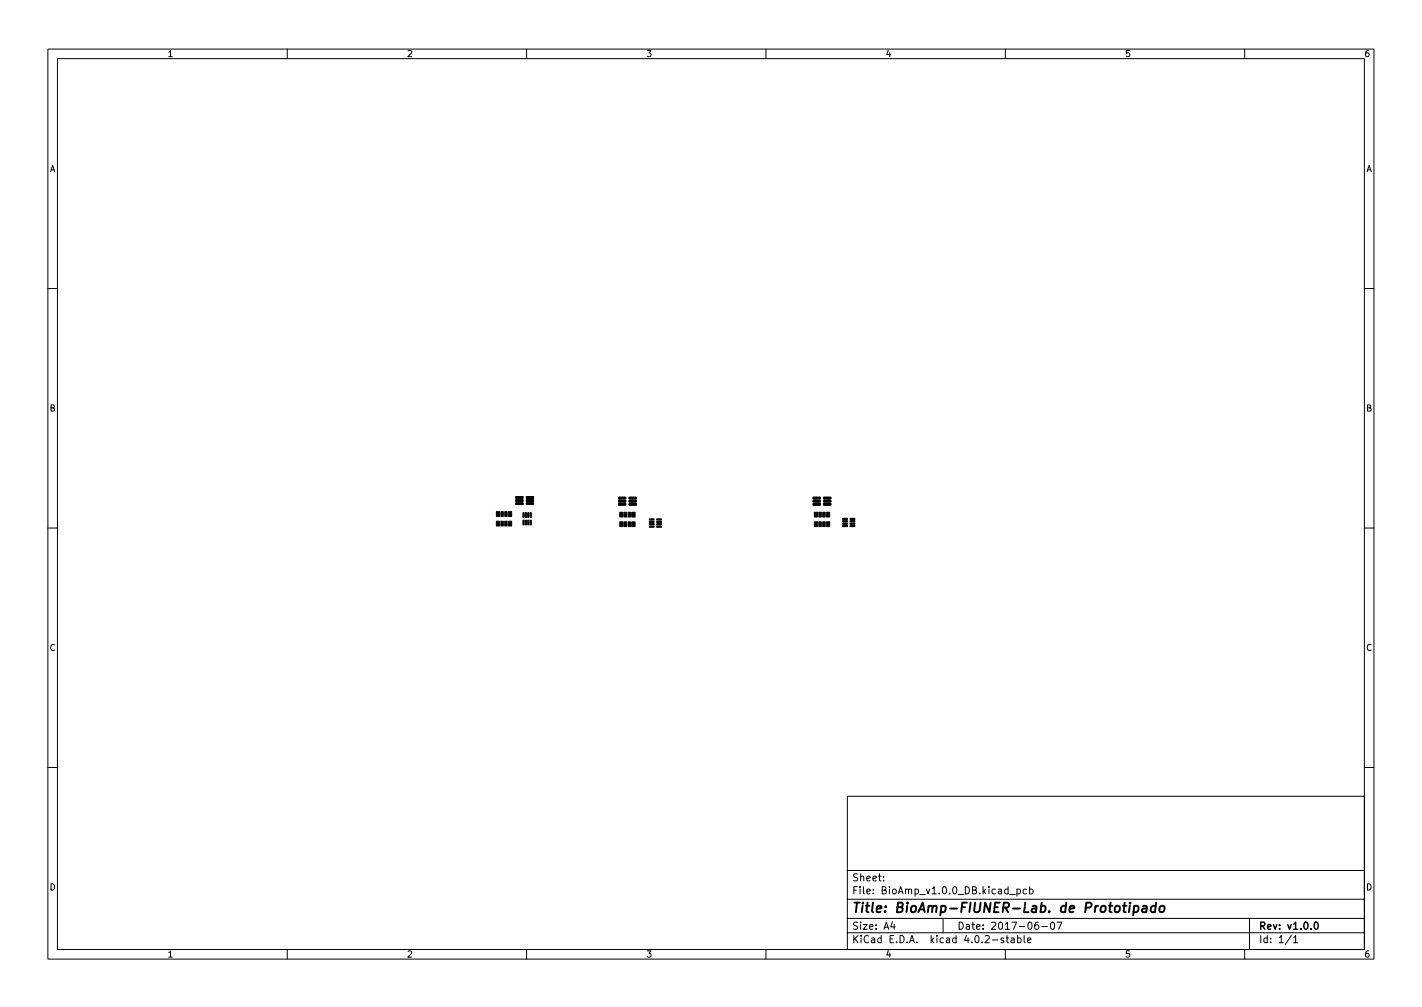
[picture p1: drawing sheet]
<svg xmlns="http://www.w3.org/2000/svg" width="297mm" height="210mm" viewBox="0 0 297 210" stroke-linecap="round" stroke-linejoin="round" font-family="sans-serif">
<defs><g id="words">
<text font-size="2.8" x="178" y="190.6">Title: BioAmp-FIUNER-Lab. de Prototipado</text>
<g font-size="2.1">
<text x="178" y="184">Sheet:</text>
<text x="178" y="186.7">File: BioAmp_v1.0.0_DB.kicad_pcb</text>
<text x="178" y="196.9">KiCad E.D.A. kicad 4.0.2-stable</text>
<text x="178" y="194.1">Size: A4</text>
<text x="200" y="194.1">Date: 2017-06-07</text>
<text x="263" y="194.1">Rev: v1.0.0</text>
<text x="263" y="196.9">Id: 1/1</text>
</g>
<g font-size="1.8">
<text x="35" y="11.9">1</text>
<text x="85" y="11.9">2</text>
<text x="135" y="11.9">3</text>
<text x="185" y="11.9">4</text>
<text x="235" y="11.9">5</text>
<text x="285" y="11.9">6</text>
<text x="10.3" y="35.9">A</text>
<text x="285.3" y="35.9">A</text>
<text x="10.3" y="85.9">B</text>
<text x="285.3" y="85.9">B</text>
<text x="10.3" y="135.9">C</text>
<text x="285.3" y="135.9">C</text>
<text x="10.3" y="185.9">D</text>
<text x="285.3" y="185.9">D</text>
<text x="35" y="199.9">1</text>
<text x="85" y="199.9">2</text>
<text x="135" y="199.9">3</text>
<text x="185" y="199.9">4</text>
<text x="235" y="199.9">5</text>
<text x="285" y="199.9">6</text>
</g>
</g></defs>
<g fill="none" stroke="#000" stroke-width=".21">
<path d="M10 10.2h277v190.1h-277zM12 12.2h273v186.1h-273zM60 10.2v2M110 10.2v2M160 10.2v2M210 10.2v2M260 10.2v2M10 60.2h2M285 60.2h2M10 110.2h2M285 110.2h2M10 160.2h2"/>
<path d="M177 166.3h108v32h-108zM285 160.2h2M60 198.3v2M110 198.3v2M160 198.3v2M177 194.8h108M177 191.8h108M177 187.8h108M177 181.8h108M184.6 183.8v.1M184.6 183v.1M186.4 192.5l-.3 1h.9"/>
<path d="M186.8 193v1M197 191.8v3M209.6 195.9l-.3-.1-.2 .2v.3l.5 .1v.4h-.5M210 198.3v2M210.1 195.8h.6M210.4 195.3v1.3l.3 .2M210.9 186.8h1.2M211.2 195.9h.6l.1 .9M211.9 196.2l-.5 .1-.3 .2 .3 .3h.5M212.4 185.7l.5-.1 .2 .3-.1 .7h-.6M212.4 185.6v1.5M212.6 195.9l.4-.1 .3 .3-.2 .7h-.5"/>
<path d="M212.6 195.3v1.5M213.9 195.3v1.3l.2 .2M214.4 185.7l-.4-.1-.3 .3 .2 .7h.5M214.6 196.3l.8-.1-.1-.3-.4-.1-.3 .2 .1 .8h.6M215.1 185.7l.4-.1 .3 .3-.2 .7h-.5M215.1 185.1v1.5M216.9 192.5l-.5 .1a1.01 1.01 0 0 0 0 1.4l.5-.1 .1-.5-.3-.3-.4 .1-.2 .2M217.6 193.5h1.2M219.6 192.6l.2-.1a.8 .8 0 0 1 .5 .8 .8 .8 0 0 1-.5 .7 1 1 0 0 1-.2-1.4zM220.8 192.5h1l-.7 1.5M260 198.3v2M261 191.8v6.5"/>
<path d="M269.8 195.3l-1.3 1.9M270.2 195.8l.4-.5v1.5M270.2 196.8h.9"/>
</g>
<path d="M274.7 192.6l.2-.1a.8 .8 0 0 1 .5 .8 .8 .8 0 0 1-.5 .7 1 1 0 0 1-.2-1.4z" fill="none" stroke="#000" stroke-width=".3"/>
<path d="M236 189.1l-.2 1.4M236.1 188.5l-.1 .2M236.9 189.2h.8l.1 .3v.6a.66 .66 0 0 1-1 .3M236.9 189.1l-.2 2M238.7 189.2h.8l-.1 1.3M239.5 189.6l-.6 .1a.4 .4 0 0 0-.4 .3 .4 .4 0 0 0 .3 .5l.7-.1M241.4 189.2a.66 .66 0 0 0-1 .3l-.1 .6 .2 .3h.8M241.5 188.5l-.2 2M242.3 189.3l.2-.1a.5 .5 0 0 1 .8 .3l-.1 .6-.2 .3a.5 .5 0 0 1-.8-.3z" fill="none" stroke="#000" stroke-width=".4"/>
<g fill="#000" stroke="#000" stroke-width=".21">
<path d="M103.7 106.8h.7v1h-.7zM103.7 108.8h.7v1h-.7zM104.6 106.8h.5v1h-.5zM104.6 108.8h.5v1h-.5zM105.4 106.8h.5v1h-.5zM105.4 108.8h.5v1h-.5zM106.2 106.8h.7v1h-.7zM106.2 108.8h.7v1h-.7zM107.8 105h1.5v.3h-1.5zM107.8 104.3h1.5v.4h-1.5zM107.8 103.7h1.5v.3h-1.5zM109.2 107.1h.3v1h-.3z"/>
<path d="M109.2 108.6h.3v1h-.3zM110 103.7h1.5v.3h-1.5zM110 104.3h1.5v.4h-1.5zM110 105h1.5v.3h-1.5zM109.7 107.1h.3v1h-.3zM109.7 108.6h.3v1h-.3zM110.2 107.1h.3v1h-.3zM110.2 108.6h.3v1h-.3zM110.7 107.1h.3v1h-.3zM110.7 108.6h.3v1h-.3zM129.5 107h.7v1h-.7zM129.5 109h.7v1h-.7z"/>
<path d="M129.2 105.1h1.5v.4h-1.5zM129.2 104.5h1.5v.3h-1.5zM129.2 103.8h1.5v.4h-1.5zM130.4 107h.5v1h-.5zM130.4 109h.5v1h-.5zM131.2 107h.5v1h-.5zM131.2 109h.5v1h-.5zM132 107h.7v1h-.7zM132 109h.7v1h-.7zM131.4 103.8h1.5v.4h-1.5zM131.4 104.5h1.5v.3h-1.5zM131.4 105.1h1.5v.4h-1.5z"/>
<path d="M135.6 109.8h1v.3h-1zM135.6 108.3h1v.3h-1zM135.6 108.8h1v.3h-1zM135.6 109.3h1v.3h-1zM137.2 109.3h1v.3h-1zM137.2 108.8h1v.3h-1zM137.2 108.3h1v.3h-1zM137.2 109.8h1v.3h-1zM170.1 107h.7v1h-.7zM170.1 109h.7v1h-.7zM169.9 105.1h1.5v.4h-1.5zM169.9 104.5h1.5v.3h-1.5z"/>
<path d="M169.9 103.8h1.5v.4h-1.5zM171.1 107h.5v1h-.5zM171.1 109h.5v1h-.5zM171.9 107h.5v1h-.5zM171.9 109h.5v1h-.5zM172.6 107h.7v1h-.7zM172.6 109h.7v1h-.7zM172.1 103.8h1.5v.4h-1.5zM172.1 104.5h1.5v.3h-1.5zM172.1 105.1h1.5v.4h-1.5zM176 109.7h1v.3h-1zM176 108.2h1v.3h-1z"/>
<path d="M176 108.7h1v.3h-1zM176 109.2h1v.3h-1zM177.6 109.2h1v.3h-1zM177.6 108.7h1v.3h-1zM177.6 108.2h1v.3h-1zM177.6 109.7h1v.3h-1z"/>
</g>
<use href="#words"/>
</svg>
